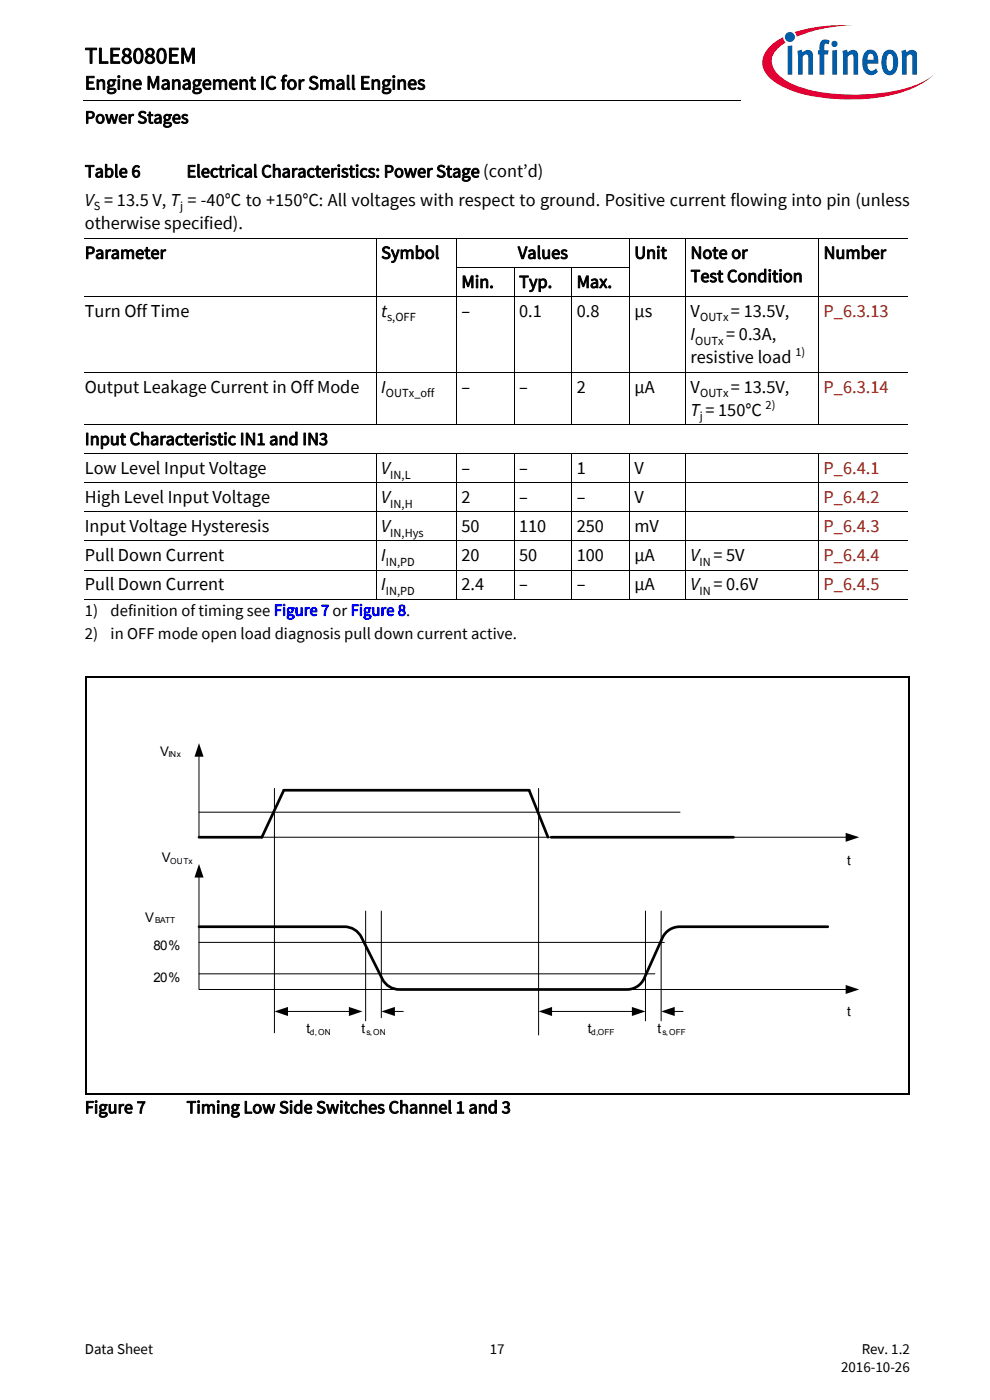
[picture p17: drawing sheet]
<svg xmlns="http://www.w3.org/2000/svg" width="210mm" height="297mm" viewBox="0 0 210 297" stroke-linecap="round" stroke-linejoin="round" font-family="sans-serif">
<defs><g id="words">
<text font-size="4.9" x="18" y="13.4">TLE8080EM</text>
<text font-size="4.2" x="18" y="19">Engine Management IC for Small Engines</text>
<g font-size="3.9">
<text x="18" y="26.2">Power Stages</text>
<text x="18" y="37.6">Table 6</text>
<text x="39.6" y="37.6">Electrical Characteristics: Power Stage (cont’d)</text>
<text x="18" y="43.6">V = 13.5 V, T = -40°C to +150°C: All voltages with respect to ground. Positive current flowing into pin (unless</text>
<text x="18" y="48.5">otherwise specified).</text>
<text x="18" y="54.9">Parameter</text>
<text x="80.8" y="54.9">Symbol</text>
<text x="109.8" y="54.9">Values</text>
<text x="134.5" y="54.9">Unit</text>
<text x="146.5" y="54.9">Note or</text>
<text x="146.5" y="59.8">Test Condition</text>
<text x="174.7" y="54.9">Number</text>
<text x="97.9" y="61.1">Min.</text>
<text x="110.1" y="61.1">Typ.</text>
<text x="122.3" y="61.1">Max.</text>
<text x="18" y="67.2">Turn Off Time</text>
<text x="80.9" y="67.2">t</text>
<text x="97.9" y="67.2">–</text>
<text x="110.1" y="67.2">0.1</text>
<text x="122.3" y="67.2">0.8</text>
<text x="134.6" y="67.2">µs</text>
<text x="146.5" y="67.2">V</text>
<text x="155" y="67.2">= 13.5V,</text>
<text x="146.5" y="72.2">I</text>
<text x="146.5" y="77.1">resistive load</text>
<text x="154" y="72.2">= 0.3A,</text>
<text x="18" y="83.3">Output Leakage Current in Off Mode</text>
<text x="80.9" y="83.3">I</text>
<text x="97.9" y="83.3">–</text>
<text x="110.1" y="83.3">–</text>
<text x="122.3" y="83.3">2</text>
<text x="134.6" y="83.3">µA</text>
<text x="146.5" y="83.3">V</text>
<text x="155" y="83.3">= 13.5V,</text>
<text x="146.5" y="88.2">T = 150°C</text>
<text x="18" y="94.4">Input Characteristic IN1 and IN3</text>
<text x="18" y="100.6">Low Level Input Voltage</text>
<text x="80.9" y="100.6">V</text>
<text x="97.9" y="100.6">–</text>
<text x="110.1" y="100.6">–</text>
<text x="122.3" y="100.6">1</text>
<text x="134.6" y="100.6">V</text>
<text x="18" y="106.7">High Level Input Voltage</text>
<text x="80.9" y="106.7">V</text>
<text x="97.9" y="106.7">2</text>
<text x="110.1" y="106.7">–</text>
<text x="122.3" y="106.7">–</text>
<text x="134.6" y="106.7">V</text>
<text x="18" y="112.9">Input Voltage Hysteresis</text>
<text x="80.9" y="112.9">V</text>
<text x="97.9" y="112.9">50</text>
<text x="110.1" y="112.9">110</text>
<text x="122.3" y="112.9">250</text>
<text x="134.6" y="112.9">mV</text>
<text x="18" y="119.1">Pull Down Current</text>
<text x="80.9" y="119.1">I</text>
<text x="97.9" y="119.1">20</text>
<text x="110.1" y="119.1">50</text>
<text x="122.3" y="119.1">100</text>
<text x="134.6" y="119.1">µA</text>
<text x="146.5" y="119.1">V = 5V</text>
<text x="18" y="125.3">Pull Down Current</text>
<text x="80.9" y="125.3">I</text>
<text x="97.9" y="125.3">2.4</text>
<text x="110.1" y="125.3">–</text>
<text x="122.3" y="125.3">–</text>
<text x="134.6" y="125.3">µA</text>
<text x="146.5" y="125.3">V = 0.6V</text>
<text x="18" y="236.2">Figure 7</text>
<text x="39.6" y="236.2">Timing Low Side Switches Channel 1 and 3</text>
</g>
<g font-size="3.9" fill="#802600">
<text x="174.7" y="67.2">P_6.3.13</text>
<text x="174.7" y="83.3">P_6.3.14</text>
<text x="174.7" y="100.6">P_6.4.1</text>
<text x="174.7" y="106.7">P_6.4.2</text>
<text x="174.7" y="112.9">P_6.4.3</text>
<text x="174.7" y="119.1">P_6.4.4</text>
<text x="174.7" y="125.3">P_6.4.5</text>
</g>
<g font-size="3.5">
<text x="18" y="130.6">1)</text>
<text x="23.5" y="130.6">definition of timing see Figure 7 or Figure 8.</text>
<text x="18" y="135.5">2)</text>
<text x="23.5" y="135.5">in OFF mode open load diagnosis pull down current active.</text>
</g>
<g font-size="3.2">
<text x="18" y="287.3">Data Sheet</text>
<text x="103.9" y="287.3">17</text>
<text x="182.8" y="287.3">Rev. 1.2</text>
<text x="178.4" y="291.2">2016-10-26</text>
</g>
<g font-size="2.8">
<text x="34" y="160.3">V</text>
<text x="34.3" y="182.9">V</text>
<text x="179.7" y="183.6">t</text>
<text x="30.8" y="195.6">V</text>
<text x="32.6" y="201.5">80%</text>
<text x="32.6" y="208.2">20%</text>
<text x="179.7" y="215.6">t</text>
<text x="65" y="219.2">t</text>
<text x="76.7" y="219.2">t</text>
<text x="124.7" y="219.2">t</text>
<text x="139.5" y="219.2">t</text>
</g>
<g font-size="2.6">
<text x="19.9" y="44.6">S</text>
<text x="38.2" y="44.6">j</text>
<text x="82.1" y="68.2">s,OFF</text>
<text x="148.5" y="68.2">OUTx</text>
<text x="147.4" y="73.2">OUTx</text>
<text x="168.7" y="75.6">1)</text>
<text x="81.8" y="84.3">OUTx_off</text>
<text x="148.5" y="89.2">j</text>
<text x="148.5" y="84.3">OUTx</text>
<text x="162.4" y="86.7">2)</text>
<text x="82.8" y="101.5">IN,L</text>
<text x="82.8" y="107.7">IN,H</text>
<text x="82.8" y="113.9">IN,Hys</text>
<text x="81.8" y="120.1">IN,PD</text>
<text x="148.4" y="120.1">IN</text>
<text x="81.8" y="126.2">IN,PD</text>
<text x="148.4" y="126.2">IN</text>
</g>
<g font-size="1.8">
<text x="35.7" y="160.7">INx</text>
<text x="36.1" y="183.2">OUTx</text>
<text x="32.9" y="195.9">BATT</text>
<text x="65.7" y="219.5">d,ON</text>
<text x="77.7" y="219.5">s,ON</text>
<text x="125.4" y="219.5">d,OFF</text>
<text x="140.5" y="219.5">s,OFF</text>
</g>
</g></defs>
<path d="M17.7 21.3l.1 .1z" fill="#000"/>
<path d="M17.8 21.4h140.5" fill="none" stroke="#000" stroke-width=".21"/>
<path d="M157.3 5.1h42.7v21.5h-42.7z" fill="#fff"/>
<path d="M168.6 6.8l.4 1 1.4-.5a31.9 31.9 0 0 1 10.7-1.9 32.2 32.2 0 0 0-12.5 1.4zM163.4 9.8a4.3 4.3 0 0 0 0 6.9 21.8 21.8 0 0 0 11.7 4.1 38.5 38.5 0 0 0 18.7-2.1 14.3 14.3 0 0 0 4.2-2.8 18.4 18.4 0 0 1-8.8 3.5 40.4 40.4 0 0 1-20.2-1.2l-1.6-.7a6.4 6.4 0 0 1-3.7-4.4 5.1 5.1 0 0 1 2.9-4.1l-.3-.3-.2-.8-1 .5z" fill-rule="evenodd" fill="#e30034"/>
<path d="M166.5 7.8a1.06 1.06 0 0 0 2.1 0 1.06 1.06 0 0 0-2.1 0zM167.1 9.8v6h.9v-6.2zM169.1 10.8l.2 1.3v3.7h.9v-3.8l.7-.4h.3l.2 .3v3.9h1v-3.9a1.21 1.21 0 0 0-.8-1.3 1.21 1.21 0 0 0-1.4 .5l-.1-.6zM174.3 8.6a2.41 2.41 0 0 0-.5 2.1h-.3v.9h.3v4.2h1v-4.2h.8l.2-.9h-1v-.9a.49 .49 0 0 1 .3-.6 .49 .49 0 0 1 .6 .2l.3-.7a1.45 1.45 0 0 0-1.7-.1zM176.5 10.7v5.1h1v-5.2zM176.3 9.3a.7 .7 0 0 0 1.4 0 .7 .7 0 0 0-1.4 0zM178.7 10.8l.1 5h1v-3.8a.64 .64 0 0 1 .5-.5 .64 .64 0 0 1 .7 .4v3.9h1v-3.9a1.22 1.22 0 0 0-.8-1.3 1.22 1.22 0 0 0-1.4 .5l-.2-.6zM183.7 10.8a3.9 3.9 0 0 0-.1 4.7 1.76 1.76 0 0 0 2.6-.3l-.4-.7a.99 .99 0 0 1-1.6 .1l-.2-1.1h2.3v-.2a2.3 2.3 0 0 0-1.5-2.8h-.5zM184.2 11.7a.65 .65 0 0 1 .9-.2 .65 .65 0 0 1 .2 .9v.3h-1.3zM187.7 10.9a3.9 3.9 0 0 0 .1 4.8 1.68 1.68 0 0 0 2.6-1.5 3.8 3.8 0 0 0-.7-3.3 1.59 1.59 0 0 0-2 0zM188.4 11.6l.2-.1a.86 .86 0 0 1 .8 1.2v.7a1.26 1.26 0 0 1-.6 1.6 2.12 2.12 0 0 1-.7-2.3l.1-.9zM191.2 10.8l.1 5h1v-3.8l.7-.4h.3l.2 .3v3.9h1v-4.2a1.08 1.08 0 0 0-.6-1 1.08 1.08 0 0 0-1.3 .2l-.4 .3v-.6z" fill-rule="evenodd" fill="#005da9"/>
<g fill="none" stroke="#000" stroke-width=".21">
<path d="M18 50.6h174.6M79.8 50.5v39.6M96.8 56.7h36.8M96.8 50.5v39.6M109.1 56.7v33.4M121.3 56.7v33.4M133.5 50.5v39.6M145.4 50.5v39.6M173.6 50.5v39.6M18 62.9h174.6M18 78.9h174.6M18 90.1h174.6"/>
<path d="M18 96.2h174.6M79.8 96.2v31M96.8 96.2v31M109.1 96.2v31M121.3 96.2v31M133.5 96.2v31M145.4 96.2v31M173.6 96.2v31M18 102.4h174.6M18 108.6h174.6M18 114.8h174.6M18 120.9h174.6"/>
<path d="M18 127.1h174.6M42.2 172.3h102M42.2 160.3v17.3h137.4M58.2 167.3v51.8M114.2 167.3v52.3M42.2 199.9h98.7M42.2 185.9v24h137.4M77.6 193.3v23.3M80.9 193.3v22.6M136.9 193.3v23.3M140.2 193.3v23.3M42.2 206.6h96.7"/>
<path d="M60.8 214.6h13.5M83.5 214.6h2M116.9 214.6h17.4M142.9 214.6h2"/>
</g>
<path d="M42.2 157.7l1 2.8h-1.9zM179.4 176.7l2.8 .9-2.8 1zM42.2 183.3l1 2.9h-1.9zM58.2 214.6l2.9-1v1.9zM74 213.6l2.9 1-2.9 .9zM80.9 214.6l2.9-1v1.9zM114.2 214.6l2.9-1v1.9zM134 213.6l2.9 1-2.9 .9zM140.2 214.6l2.9-1v1.9zM179.4 209l2.8 .9-2.8 1z" fill="#000"/>
<path d="M116.2 177.6l-4-10h-52l-4.7 10h-13.3M116.9 177.6h38.7M42.2 196.6h30.9a4 4 0 0 1 3.5 2.2l4.5 8.9a4 4 0 0 0 3.6 2.2h48.3a4 4 0 0 0 3.6-2.3l3.9-8.7a4 4 0 0 1 3.7-2.3h31.4" fill="none" stroke="#000" stroke-width=".57"/>
<path d="M18.2 143.6h174.8M18.2 143.4v88.6M192.9 143.6v88.6M18 232h174.8" fill="none" stroke="#000" stroke-width=".36"/>
<use href="#words"/>
</svg>
